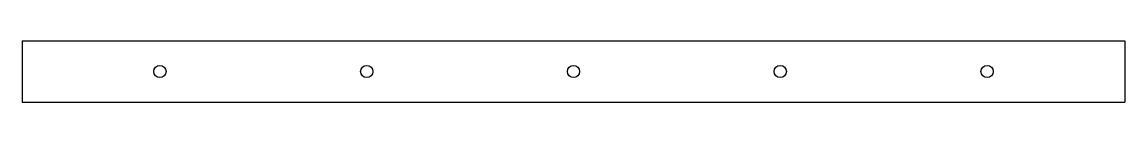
# Model space of a CAD drawing. Extents: x -1 to 359, y 114 to 134.
import ezdxf

# ---------------------------------------------------------------- set-up
doc = ezdxf.new("R2010")
doc.units = 0
doc.header["$MEASUREMENT"] = 0
doc.layers.add('VISIBLE', color=7, linetype='CONTINUOUS')

msp = doc.modelspace()

# ---------------------------------------------------------------- linework, layer by layer
at = {"layer": 'VISIBLE'}
for p, q in [((-0.69, 133.83), (-0.69, 113.83)), ((-0.69, 133.83), (359.31, 133.83)), ((359.31, 133.83), (359.31, 113.83)), ((-0.69, 113.83), (359.31, 113.83))]:
    msp.add_line(p, q, dxfattribs=at)
for centre in [(44.31, 123.83), (111.81, 123.83), (179.31, 123.83), (246.81, 123.83), (314.31, 123.83)]:
    msp.add_circle(centre, 2, dxfattribs=at)

doc.saveas('drawing.dxf')
